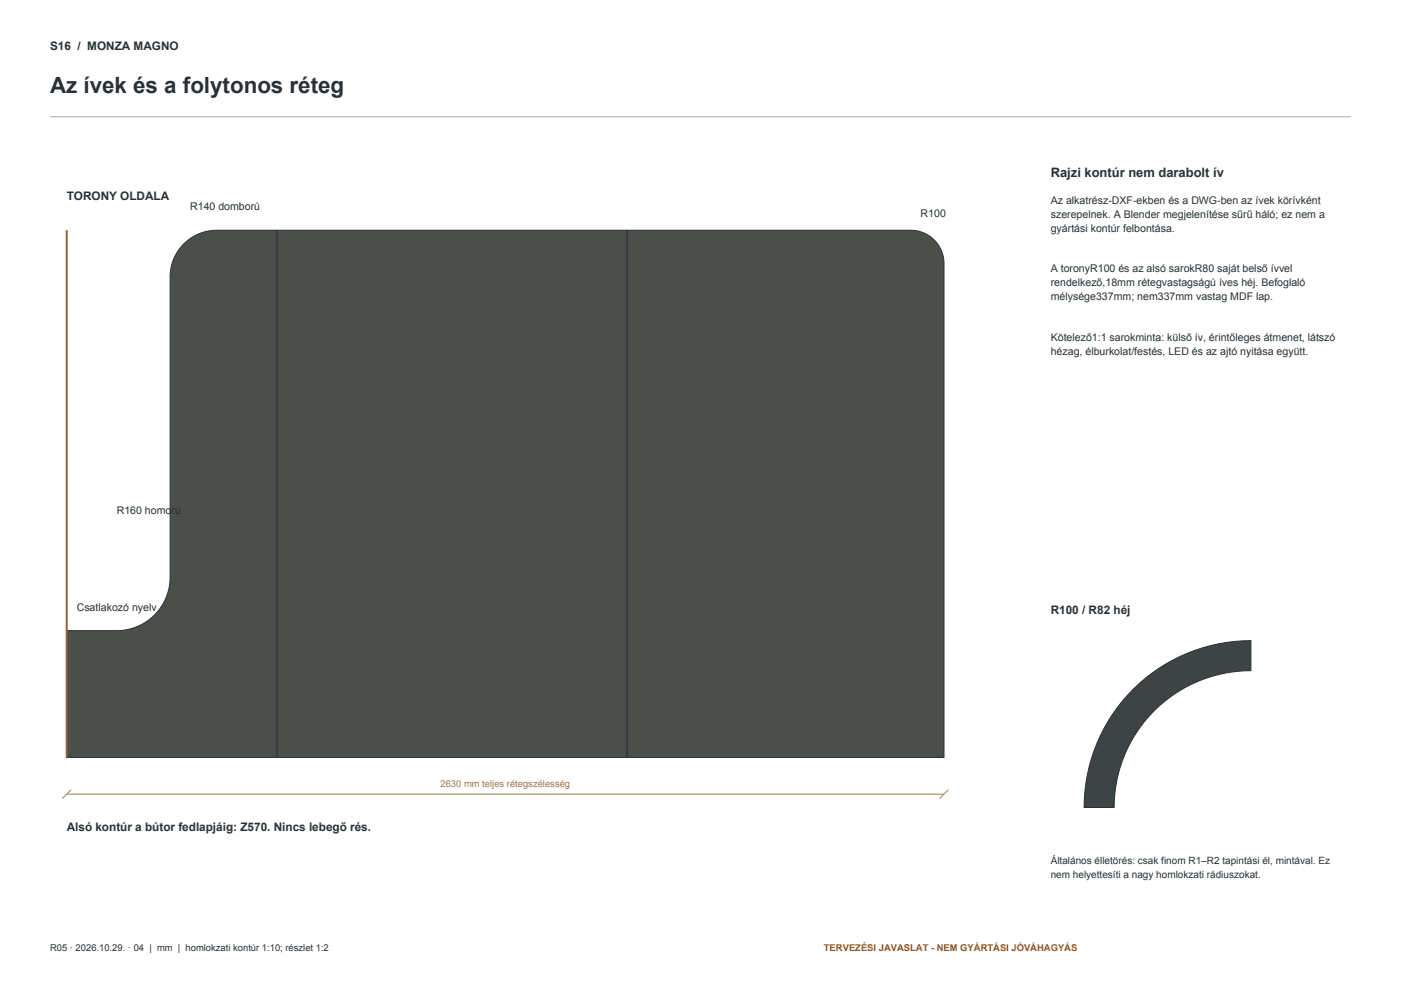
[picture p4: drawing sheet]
<svg xmlns="http://www.w3.org/2000/svg" width="420mm" height="297mm" viewBox="0 0 420 297" stroke-linecap="round" stroke-linejoin="round" font-family="sans-serif">
<defs><g id="words">
<text font-size="6.7" fill="#283236" x="15" y="28">Az ívek és a folytonos réteg</text>
<text font-size="3.9" fill="#283236" x="315" y="53">Rajzi kontúr nem darabolt ív</text>
<g font-size="3.5" fill="#283236">
<text x="15" y="15">S16 / MONZA MAGNO</text>
<text x="20" y="60">TORONY OLDALA</text>
<text x="315" y="184">R100 / R82 héj</text>
<text x="20" y="249">Alsó kontúr a bútor fedlapjáig: Z570. Nincs lebegő rés.</text>
</g>
<g font-size="3.2" fill="#283236">
<text x="57" y="63">R140 domború</text>
<text x="276" y="65">R100</text>
<text x="315" y="61">Az alkatrész-DXF-ekben és a DWG-ben az ívek körívként</text>
<text x="315" y="65.2">szerepelnek. A Blender megjelenítése sűrű háló; ez nem a</text>
<text x="315" y="69.4">gyártási kontúr felbontása.</text>
<text x="315" y="81.6">A toronyR100 és az alsó sarokR80 saját belső ívvel</text>
<text x="315" y="85.8">rendelkező,18mm rétegvastagságú íves héj. Befoglaló</text>
<text x="315" y="90">mélysége337mm; nem337mm vastag MDF lap.</text>
<text x="315" y="102.2">Kötelező1:1 sarokminta: külső ív, érintőleges átmenet, látszó</text>
<text x="315" y="106.4">hézag, élburkolat/festés, LED és az ajtó nyitása együtt.</text>
<text x="35" y="154">R160 homorú</text>
<text x="23" y="183">Csatlakozó nyelv</text>
</g>
<g font-size="3" fill="#283236">
<text x="315" y="259">Általános élletörés: csak finom R1–R2 tapintási él, mintával. Ez</text>
<text x="315" y="263">nem helyettesíti a nagy homlokzati rádiuszokat.</text>
</g>
<text font-size="2.8" fill="#9d7c4c" x="132" y="236">2630 mm teljes rétegszélesség</text>
<text font-size="2.8" fill="#283236" x="15" y="285">R05 · 2026.10.29. · 04 | mm | homlokzati kontúr 1:10; részlet 1:2</text>
<text font-size="2.8" fill="#9b591f" x="247" y="285">TERVEZÉSI JAVASLAT - NEM GYÁRTÁSI JÓVÁHAGYÁS</text>
</g></defs>
<path d="M15 35h390" fill="none" stroke="#a3adad" stroke-width=".3"/>
<g fill="#4c4e49" stroke="#283236" stroke-width=".3">
<path d="M55.1 73.1a14 14 0 0 1 9.9-4.1h17.9v158h-62.9v-38h15a16 16 0 0 0 16-16v-90a14 14 0 0 1 4.1-9.9z" fill-rule="evenodd"/>
<path d="M83.2 69h104.7v158h-104.7z" fill-rule="evenodd"/>
<path d="M188.2 69h84.8a10 10 0 0 1 10 10v148h-94.8z" fill-rule="evenodd"/>
</g>
<path d="M20 69v158" fill="none" stroke="#925b35" stroke-width=".6"/>
<path d="M20 238h263M21.3 236.7l-2.6 2.6M284.3 236.7l-2.6 2.6" fill="none" stroke="#9d7c4c" stroke-width=".3"/>
<path d="M339.6 206.6a50 50 0 0 1 35.4-14.6v9a41 41 0 0 0-41 41h-9a50 50 0 0 1 14.6-35.4z" fill-rule="evenodd" fill="#3e4344" stroke="#283236" stroke-width=".3"/>
<use href="#words"/>
</svg>
